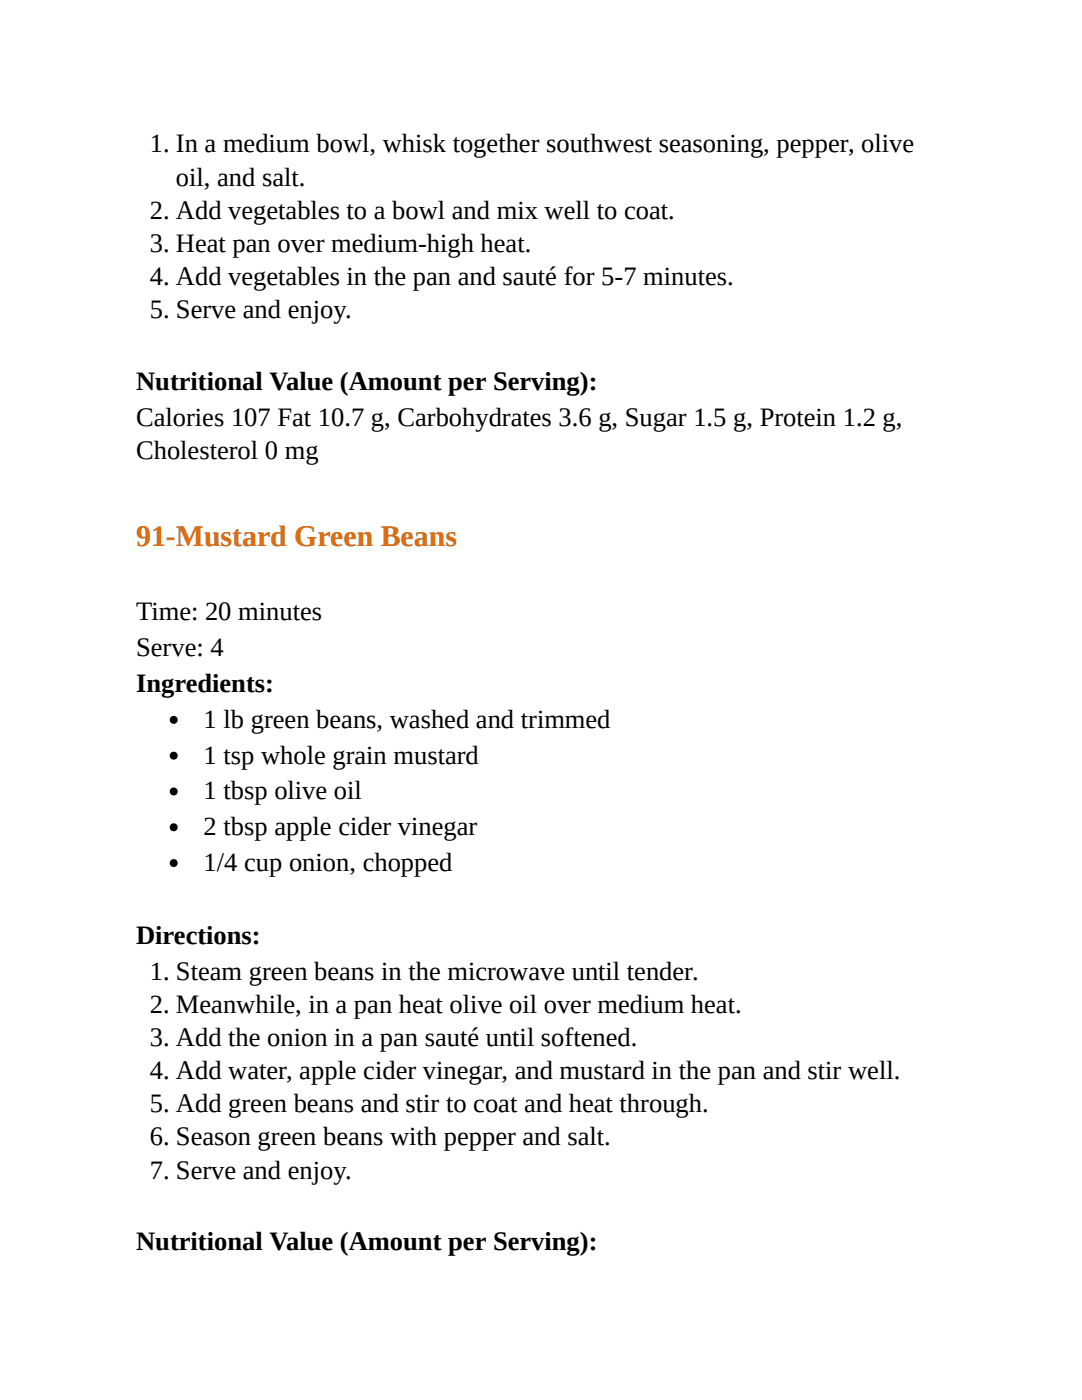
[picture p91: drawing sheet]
<svg xmlns="http://www.w3.org/2000/svg" width="216mm" height="279mm" viewBox="0 0 216 279" stroke-linecap="round" stroke-linejoin="round" font-family="sans-serif">
<defs><g id="words">
<text font-size="6" fill="#e36c0a" x="27.2" y="109">91-Mustard Green Beans</text>
<g font-size="5.3">
<text x="29.9" y="30.4">1. In a medium bowl, whisk together southwest seasoning, pepper, olive</text>
<text x="35.1" y="37">oil, and salt.</text>
<text x="29.9" y="43.7">2. Add vegetables to a bowl and mix well to coat.</text>
<text x="29.9" y="50.3">3. Heat pan over medium-high heat.</text>
<text x="29.9" y="56.9">4. Add vegetables in the pan and sauté for 5-7 minutes.</text>
<text x="29.9" y="63.5">5. Serve and enjoy.</text>
<text x="27.2" y="77.8">Nutritional Value (Amount per Serving):</text>
<text x="27.2" y="84.9">Calories 107 Fat 10.7 g, Carbohydrates 3.6 g, Sugar 1.5 g, Protein 1.2 g,</text>
<text x="27.2" y="91.5">Cholesterol 0 mg</text>
<text x="27.2" y="123.8">Time: 20 minutes</text>
<text x="27.2" y="131">Serve: 4</text>
<text x="27.2" y="138.1">Ingredients:</text>
<text x="40.6" y="145.3">1 lb green beans, washed and trimmed</text>
<text x="40.6" y="152.4">1 tsp whole grain mustard</text>
<text x="40.6" y="159.5">1 tbsp olive oil</text>
<text x="40.6" y="166.7">2 tbsp apple cider vinegar</text>
<text x="40.6" y="173.8">1/4 cup onion, chopped</text>
<text x="27.2" y="188.4">Directions:</text>
<text x="29.9" y="195.5">1. Steam green beans in the microwave until tender.</text>
<text x="29.9" y="202.1">2. Meanwhile, in a pan heat olive oil over medium heat.</text>
<text x="29.9" y="208.8">3. Add the onion in a pan sauté until softened.</text>
<text x="29.9" y="215.4">4. Add water, apple cider vinegar, and mustard in the pan and stir well.</text>
<text x="29.9" y="222">5. Add green beans and stir to coat and heat through.</text>
<text x="29.9" y="228.6">6. Season green beans with pepper and salt.</text>
<text x="29.9" y="235.2">7. Serve and enjoy.</text>
<text x="27.2" y="249.5">Nutritional Value (Amount per Serving):</text>
</g>
</g></defs>
<g fill="#000">
<circle cx="34.7" cy="150.8" r=".79"/>
<circle cx="34.7" cy="158" r=".79"/>
<circle cx="34.7" cy="143.7" r=".79"/>
<circle cx="34.7" cy="165.1" r=".79"/>
<circle cx="34.7" cy="172.2" r=".79"/>
</g>
<use href="#words"/>
</svg>
